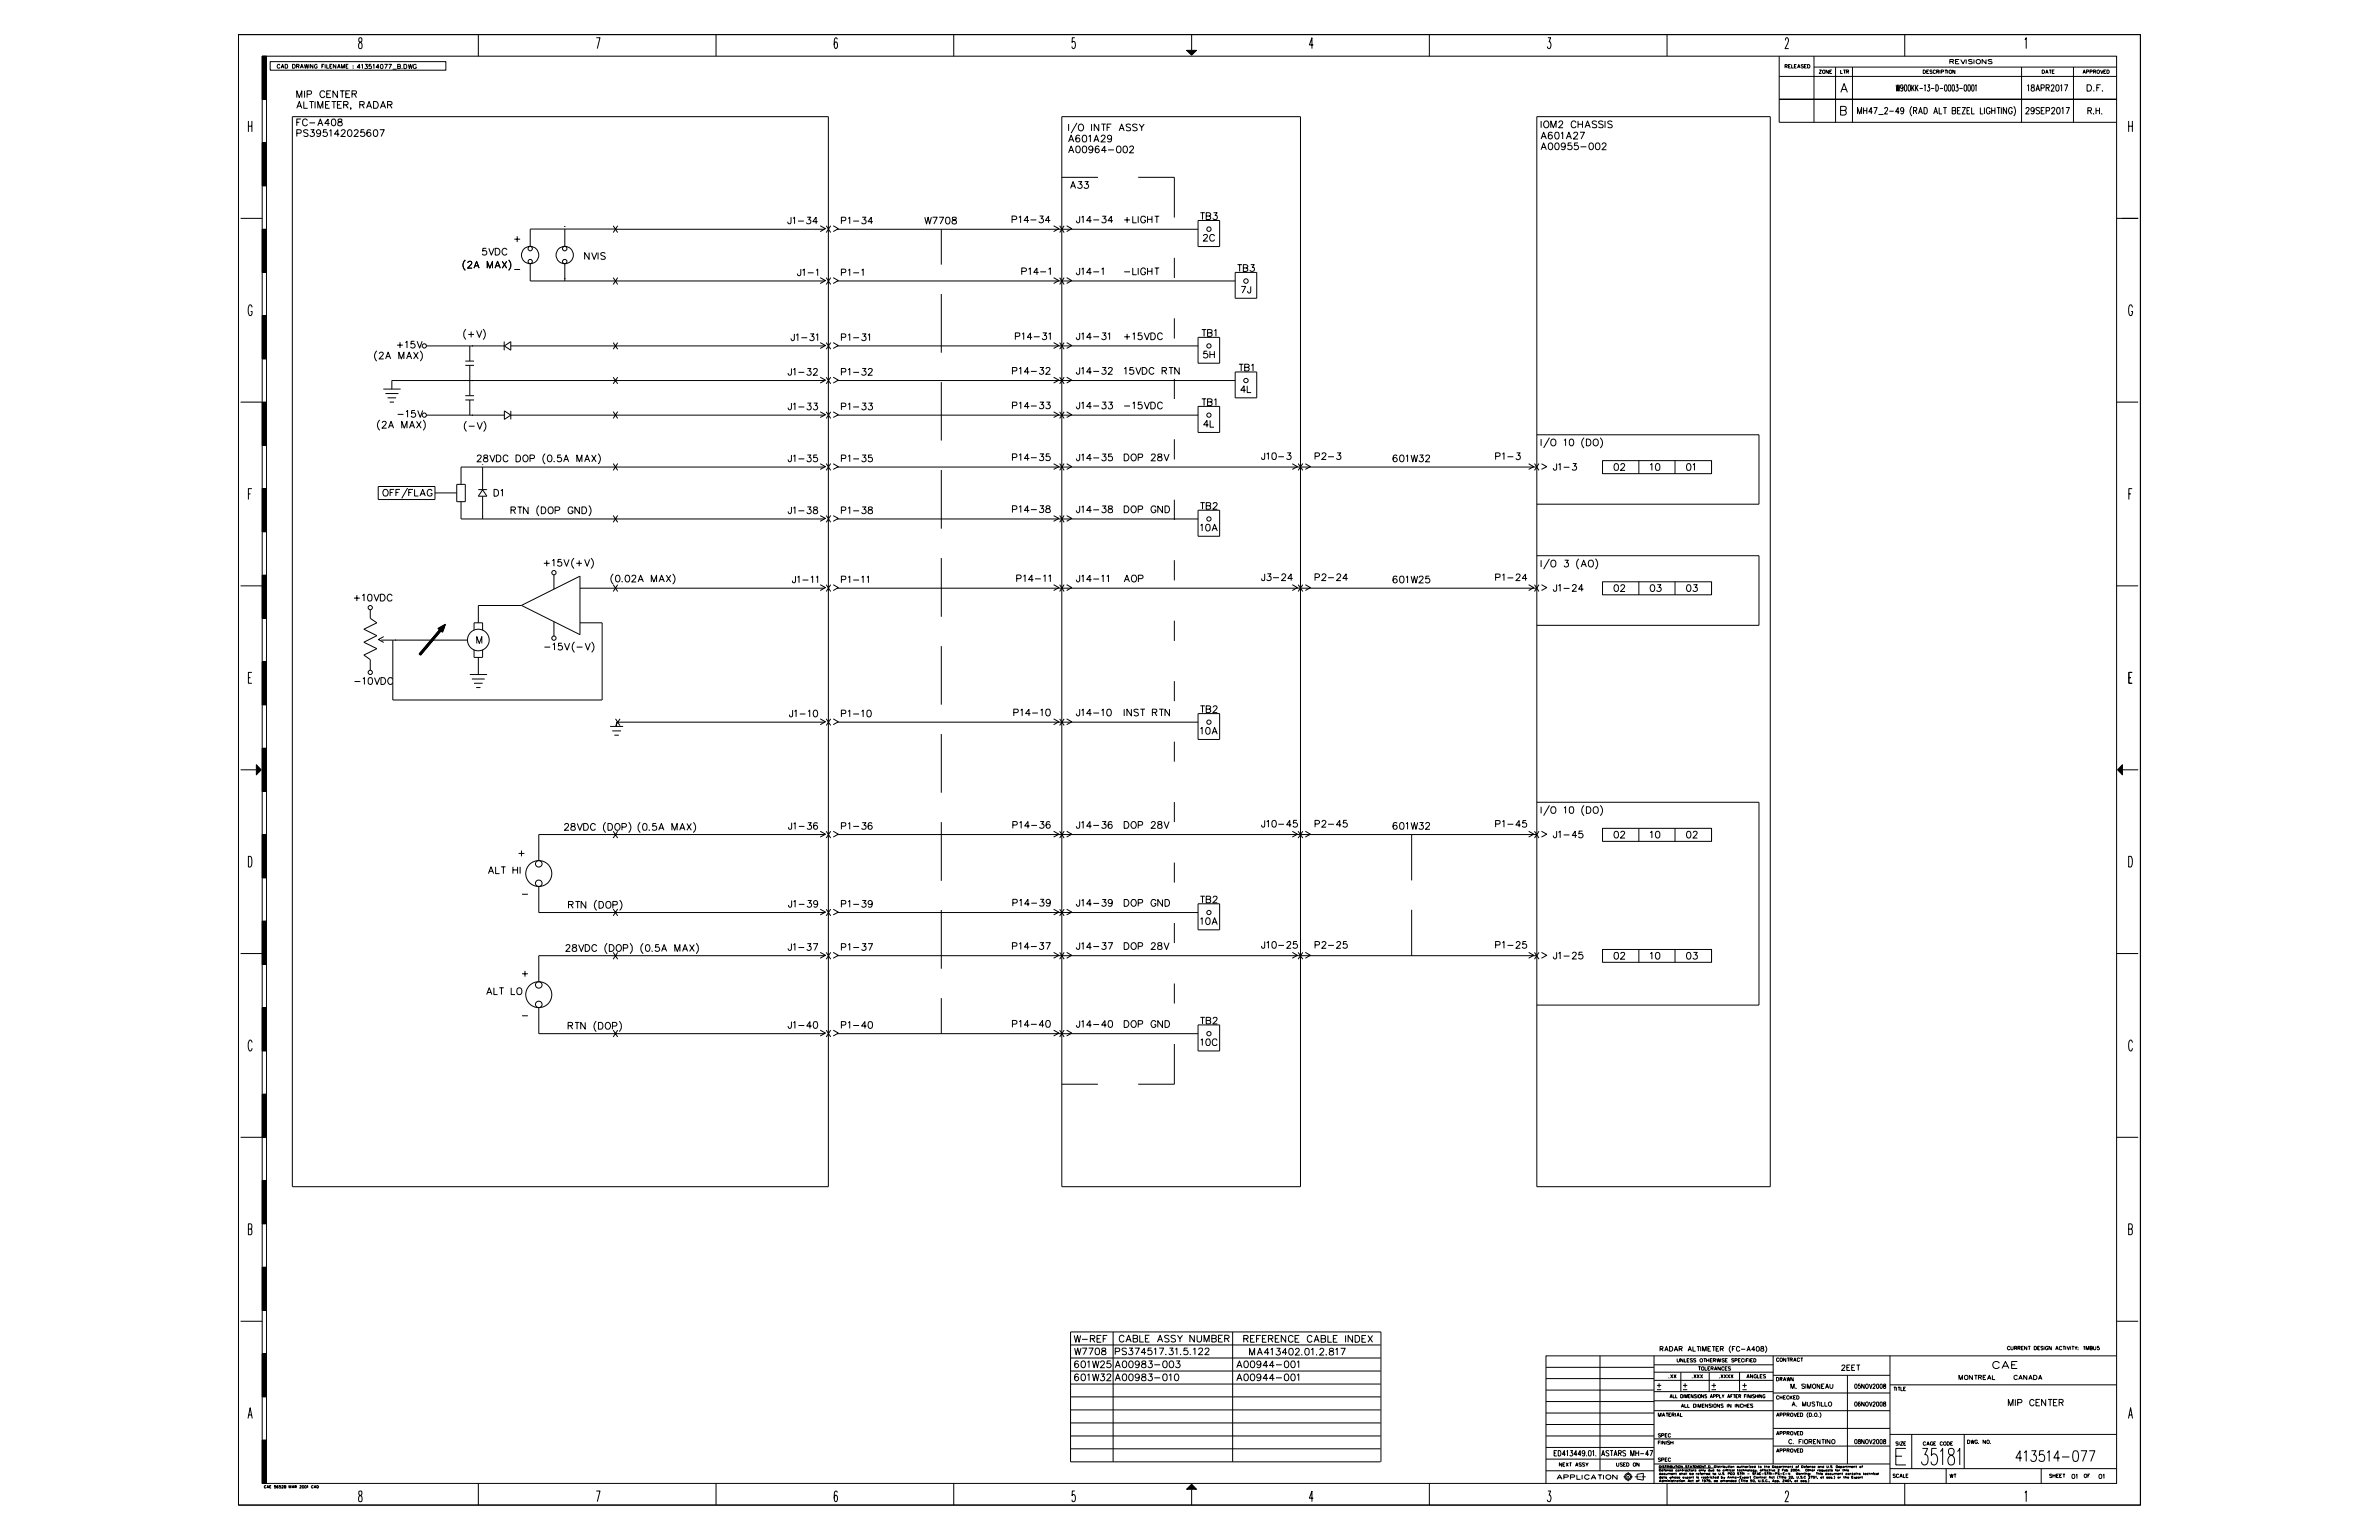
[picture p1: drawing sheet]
<svg xmlns="http://www.w3.org/2000/svg" width="432mm" height="279mm" viewBox="0 0 432 279" stroke-linecap="round" stroke-linejoin="round" font-family="sans-serif">
<defs><g id="words">
<g font-size="3">
<text x="344.1" y="265.8">E</text>
<text x="348.8" y="265.8">35181</text>
</g>
<g font-size="2">
<text x="65.1" y="8.8">8</text>
<text x="108.2" y="8.8">7</text>
<text x="194.5" y="8.8">5</text>
<text x="237.7" y="8.8">4</text>
<text x="280.8" y="8.8">3</text>
<text x="324" y="8.8">2</text>
<text x="367.5" y="8.8">1</text>
<text x="45.1" y="23.9">H</text>
<text x="386.4" y="23.9">H</text>
<text x="45" y="57.3">G</text>
<text x="386.4" y="57.3">G</text>
<text x="45.1" y="90.6">F</text>
<text x="386.4" y="90.6">F</text>
<text x="45.1" y="124">E</text>
<text x="386.4" y="124">E</text>
<text x="45.1" y="157.3">D</text>
<text x="386.4" y="157.3">D</text>
<text x="45" y="190.7">C</text>
<text x="386.4" y="190.7">C</text>
<text x="45.1" y="224">B</text>
<text x="386.4" y="224">B</text>
<text x="45" y="257.4">A</text>
<text x="386.3" y="257.4">A</text>
<text x="364.5" y="265.2">413514-077</text>
<text x="65.1" y="272.5">8</text>
<text x="108.2" y="272.5">7</text>
<text x="151.4" y="272.5">6</text>
<text x="194.5" y="272.5">5</text>
<text x="237.7" y="272.5">4</text>
<text x="280.8" y="272.5">3</text>
<text x="324" y="272.5">2</text>
<text x="367.5" y="272.5">1</text>
</g>
<g font-size="1.6">
<text x="334.1" y="16.7">A</text>
<text x="334.1" y="20.9">B</text>
</g>
<text font-size="1.3" x="361.7" y="248.3">CAE</text>
<g font-size="1.2">
<text x="53.9" y="17.7">MIP CENTER</text>
<text x="344.2" y="16.5">W900KK-13-D-0003-0001</text>
<text x="368" y="16.5">18APR2017</text>
<text x="378.8" y="16.5">D.F.</text>
<text x="53.9" y="22.8">FC-A408</text>
<text x="53.9" y="19.7">ALTIMETER, RADAR</text>
<text x="194" y="23.7">I/O INTF ASSY</text>
<text x="279.7" y="23.2">IOM2 CHASSIS</text>
<text x="337.2" y="20.7">MH47_2-49 (RAD ALT BEZEL LIGHTING)</text>
<text x="367.7" y="20.7">29SEP2017</text>
<text x="379" y="20.7">R.H.</text>
<text x="53.9" y="24.8">PS395142025607</text>
<text x="194" y="25.8">A601A29</text>
<text x="194" y="27.7">A00964-002</text>
<text x="279.7" y="25.2">A601A27</text>
<text x="279.7" y="27.2">A00955-002</text>
<text x="194.3" y="34.2">A33</text>
<text x="112.1" y="41" transform="rotate(-180 112.1 41)">X</text>
<text x="140.8" y="40.6">J1-34</text>
<text x="152.7" y="40.6">P1-34</text>
<text x="167.9" y="40.6">W7708</text>
<text x="181.4" y="40.4">P14-34</text>
<text x="195.4" y="40.4">J14-34+LIGHT</text>
<text x="217.9" y="39.8">TB3</text>
<text x="87.6" y="46.3">5VDC</text>
<text x="106.1" y="47.1">NVIS</text>
<text x="150" y="42.2">X</text>
<text x="192.3" y="42.2">X</text>
<text x="218.4" y="43.8">2C</text>
<text x="84" y="48.6">(2A MAX)</text>
<text x="93.3" y="49.4">-</text>
<text x="112.1" y="50.4" transform="rotate(-180 112.1 50.4)">X</text>
<text x="142.9" y="50">J1-1</text>
<text x="150" y="51.6">X</text>
<text x="152.7" y="50">P1-1</text>
<text x="183.3" y="49.8">P14-1</text>
<text x="192.3" y="51.6">X</text>
<text x="195.4" y="49.9">J14-1</text>
<text x="204.1" y="49.9">-LIGHT</text>
<text x="224.6" y="49.3">TB3</text>
<text x="225.3" y="53.2">7J</text>
<text x="68" y="65.1">(2A MAX)</text>
<text x="72.1" y="63.2">+15V</text>
<text x="84.2" y="61.2">(+V)</text>
<text x="112.1" y="62.1" transform="rotate(-180 112.1 62.1)">X</text>
<text x="141.4" y="61.8">J1-31</text>
<text x="150" y="63.4">X</text>
<text x="152.7" y="61.8">P1-31</text>
<text x="182" y="61.6">P14-31</text>
<text x="192.3" y="63.4">X</text>
<text x="195.4" y="61.6">J14-31+15VDC</text>
<text x="218.1" y="61">TB1</text>
<text x="218.4" y="64.9">5H</text>
<text x="112.1" y="68.4" transform="rotate(-180 112.1 68.4)">X</text>
<text x="140.9" y="68.1">J1-32</text>
<text x="150" y="69.7">X</text>
<text x="152.7" y="68.1">P1-32</text>
<text x="181.5" y="67.9">P14-32</text>
<text x="192.3" y="69.7">X</text>
<text x="195.4" y="67.9">J14-3215VDC RTN</text>
<text x="224.9" y="67.3">TB1</text>
<text x="225.2" y="71.2">4L</text>
<text x="68.5" y="77.7">(2A MAX)</text>
<text x="72.2" y="75.7">-15V</text>
<text x="112.1" y="74.7" transform="rotate(-180 112.1 74.7)">X</text>
<text x="140.9" y="74.4">J1-33</text>
<text x="150" y="75.9">X</text>
<text x="152.7" y="74.4">P1-33</text>
<text x="181.5" y="74.2">P14-33</text>
<text x="192.3" y="75.9">X</text>
<text x="195.4" y="74.2">J14-33-15VDC</text>
<text x="218.1" y="73.6">TB1</text>
<text x="218.5" y="77.5">4L</text>
<text x="86" y="83.8">28VDC DOP (0.5A MAX)</text>
<text x="140.9" y="83.8">J1-35</text>
<text x="152.7" y="83.8">P1-35</text>
<text x="181.5" y="83.6">P14-35</text>
<text x="195.4" y="83.6">J14-35DOP</text>
<text x="229" y="83.4">J10-3</text>
<text x="238.7" y="83.4">P2-3</text>
<text x="252.8" y="83.8">601W32</text>
<text x="271.5" y="83.4">P1-3</text>
<text x="279.7" y="80.9">I/O 10 (DO)</text>
<text x="112.1" y="84.1" transform="rotate(-180 112.1 84.1)">X</text>
<text x="281.9" y="85.3">J1-3</text>
<text x="292.9" y="85.3">02</text>
<text x="299.5" y="85.3">10</text>
<text x="306.1" y="85.3">01</text>
<text x="69.5" y="90">OFF/FLAG</text>
<text x="89.7" y="90">D1</text>
<text x="90.4" y="93.2">RTN (DOP GND)</text>
<text x="112.1" y="93.5" transform="rotate(-180 112.1 93.5)">X</text>
<text x="140.9" y="93.2">J1-38</text>
<text x="150" y="94.8">X</text>
<text x="152.7" y="93.2">P1-38</text>
<text x="181.5" y="93">P14-38</text>
<text x="192.3" y="94.8">X</text>
<text x="195.4" y="93">J14-38DOP</text>
<text x="217.9" y="92.4">TB2</text>
<text x="217.9" y="96.3">10A</text>
<text x="98.7" y="102.7">+15V(+V)</text>
<text x="110.9" y="105.6">(0.02A MAX)</text>
<text x="112.1" y="106.1" transform="rotate(-180 112.1 106.1)">X</text>
<text x="141.5" y="105.7">J1-11</text>
<text x="150" y="107.3">X</text>
<text x="152.7" y="105.7">P1-11</text>
<text x="182.1" y="105.6">P14-11</text>
<text x="192.3" y="107.3">X</text>
<text x="195.4" y="105.6">J14-11AOP</text>
<text x="229" y="105.3">J3-24</text>
<text x="235.6" y="107.3">X</text>
<text x="238.7" y="105.3">P2-24</text>
<text x="252.8" y="105.7">601W25</text>
<text x="271.5" y="105.4">P1-24</text>
<text x="278.5" y="107.3">X</text>
<text x="279.7" y="102.9">I/O 3 (AO)</text>
<text x="281.9" y="107.3">J1-24</text>
<text x="292.9" y="107.3">02</text>
<text x="299.5" y="107.3">03</text>
<text x="306.1" y="107.3">03</text>
<text x="64.2" y="109.1">+10VDC</text>
<text x="69.6" y="115.5" transform="rotate(-180 69.6 115.5)">&gt;</text>
<text x="86.5" y="116.7">M</text>
<text x="98.8" y="117.9">-15V(-V)</text>
<text x="64.3" y="124.2">-10VDC</text>
<text x="111.7" y="131.6">X</text>
<text x="111.8" y="131.6">.</text>
<text x="141" y="130.1">J1-10</text>
<text x="150" y="131.6">X</text>
<text x="152.7" y="130.1">P1-10</text>
<text x="181.6" y="129.9">P14-10</text>
<text x="192.3" y="131.6">X</text>
<text x="195.4" y="129.9">J14-10INST</text>
<text x="217.9" y="129.3">TB2</text>
<text x="217.9" y="133.2">10A</text>
<text x="279.7" y="147.6">I/O 10 (DO)</text>
<text x="94.1" y="155.4">+</text>
<text x="102.4" y="150.6">28VDC (DOP) (0.5A MAX)</text>
<text x="112.1" y="150.8" transform="rotate(-180 112.1 150.8)">X</text>
<text x="141" y="150.5">J1-36</text>
<text x="150" y="152">X</text>
<text x="152.7" y="150.5">P1-36</text>
<text x="181.5" y="150.3">P14-36</text>
<text x="192.3" y="152">X</text>
<text x="195.4" y="150.3">J14-36DOP</text>
<text x="229" y="150.1">J10-45</text>
<text x="235.6" y="152">X</text>
<text x="238.7" y="150.1">P2-45</text>
<text x="252.8" y="150.5">601W32</text>
<text x="271.5" y="150.1">P1-45</text>
<text x="278.5" y="152">X</text>
<text x="281.9" y="152">J1-45</text>
<text x="292.9" y="152">02</text>
<text x="299.5" y="152">10</text>
<text x="306.1" y="152">02</text>
<text x="88.7" y="158.5">ALT HI</text>
<text x="94.7" y="162.8">-</text>
<text x="103.2" y="164.8">RTN (DOP)</text>
<text x="112.1" y="164.9" transform="rotate(-180 112.1 164.9)">X</text>
<text x="141" y="164.6">J1-39</text>
<text x="150" y="166.2">X</text>
<text x="152.7" y="164.6">P1-39</text>
<text x="181.5" y="164.4">P14-39</text>
<text x="192.3" y="166.2">X</text>
<text x="195.4" y="164.4">J14-39DOP</text>
<text x="217.9" y="163.8">TB2</text>
<text x="217.9" y="167.7">10A</text>
<text x="102.7" y="172.6">28VDC (DOP) (0.5A MAX)</text>
<text x="112.1" y="172.8" transform="rotate(-180 112.1 172.8)">X</text>
<text x="140.9" y="172.4">J1-37</text>
<text x="152.7" y="172.4">P1-37</text>
<text x="181.5" y="172.3">P14-37</text>
<text x="195.4" y="172.3">J14-37DOP</text>
<text x="229" y="172">J10-25</text>
<text x="238.7" y="172">P2-25</text>
<text x="271.5" y="172.1">P1-25</text>
<text x="281.9" y="174">J1-25</text>
<text x="94.7" y="177.2">+</text>
<text x="150" y="174">X</text>
<text x="192.3" y="174">X</text>
<text x="235.6" y="174">X</text>
<text x="278.5" y="174">X</text>
<text x="292.9" y="174">02</text>
<text x="299.5" y="174">10</text>
<text x="306.1" y="174">03</text>
<text x="88.3" y="180.5">ALT LO</text>
<text x="94.7" y="184.8">-</text>
<text x="217.9" y="185.8">TB2</text>
<text x="103.1" y="186.7">RTN (DOP)</text>
<text x="112.1" y="186.9" transform="rotate(-180 112.1 186.9)">X</text>
<text x="140.9" y="186.6">J1-40</text>
<text x="150" y="188.1">X</text>
<text x="152.7" y="186.6">P1-40</text>
<text x="181.5" y="186.4">P14-40</text>
<text x="192.3" y="188.1">X</text>
<text x="195.4" y="186.4">J14-40DOP</text>
<text x="217.9" y="189.7">10C</text>
<text x="195" y="243.5">W-REF</text>
<text x="195" y="245.8">W7708</text>
<text x="202.4" y="245.8">PS374517.31.5.122</text>
<text x="203.2" y="243.5">CABLE ASSY NUMBER</text>
<text x="225.7" y="243.5">REFERENCE CABLE INDEX</text>
<text x="226.8" y="245.9">MA413402.01.2.817</text>
<text x="195" y="248.1">601W25</text>
<text x="195" y="250.5">601W32</text>
<text x="202.4" y="248.1">A00983-003</text>
<text x="202.4" y="250.5">A00983-010</text>
<text x="224.5" y="248.1">A00944-001</text>
<text x="224.5" y="250.5">A00944-001</text>
</g>
<text font-size="1.1" x="362" y="255">MIP CENTER</text>
<g font-size="1">
<text x="102.6" y="41.1" transform="rotate(-180 102.6 41.1)">.</text>
<text x="102.6" y="50.5" transform="rotate(-180 102.6 50.5)">.</text>
<text x="85.7" y="62.8" transform="rotate(-90 85.7 62.8)">.</text>
<text x="85.7" y="69.1" transform="rotate(-90 85.7 69.1)">.</text>
<text x="85.7" y="75.4" transform="rotate(-90 85.7 75.4)">.</text>
<text x="87.6" y="84.2" transform="rotate(-180 87.6 84.2)">.</text>
<text x="87.6" y="93.6" transform="rotate(-180 87.6 93.6)">.</text>
<text x="71.8" y="116.2" transform="rotate(-90 71.8 116.2)">.</text>
<text x="332.8" y="248.6">2EET</text>
<text x="282.1" y="264.2">ED413449.01.</text>
<text x="290.7" y="264.2">ASTARS MH-47</text>
</g>
<g font-size=".8">
<text x="353.9" y="11.6">REVISIONS</text>
<text x="301.3" y="245.2">RADAR ALTIMETER (FC-A408)</text>
<text x="325.1" y="251.9">M. SIMONEAU</text>
<text x="336.6" y="251.9">05NOV2008</text>
<text x="355.5" y="250.3">MONTREAL</text>
<text x="365.5" y="250.3">CANADA</text>
<text x="325.3" y="255.1">A. MUSTILLO</text>
<text x="336.6" y="255.1">06NOV2008</text>
<text x="324.7" y="261.9">C. FIORENTINO</text>
<text x="336.6" y="261.9">08NOV2008</text>
<text x="282.6" y="268.4">APPLICATION</text>
<text x="376.1" y="268.3">01</text>
<text x="381" y="268.3">01</text>
</g>
<text font-size=".7" x="50.3" y="12.4">CAD DRAWING FILENAME :413514077_B.DWG</text>
<g font-size=".6">
<text x="324" y="12.3">RELEASED</text>
<text x="330.2" y="13.3">ZONE</text>
<text x="334.1" y="13.3">LTR</text>
<text x="349.1" y="13.3">DESCRIPTION</text>
<text x="370.7" y="13.3">DATE</text>
<text x="378.1" y="13.3">APPROVED</text>
<text x="364.4" y="244.9">CURRENT DESIGN ACTIVITY: 1MBU5</text>
<text x="304.4" y="247.1">UNLESS OTHERWISE SPECIFIED</text>
<text x="308.3" y="248.6">TOLERANCES</text>
<text x="317" y="250">ANGLES</text>
<text x="322.4" y="247">CONTRACT</text>
<text x="322.4" y="250.5">DRAWN</text>
<text x="301" y="257">MATERIAL</text>
<text x="303.1" y="253.6">ALL DIMENSIONS APPLY AFTER FINISHING</text>
<text x="305.1" y="255.4">ALL DIMENSIONS IN INCHES</text>
<text x="322.4" y="253.9">CHECKED</text>
<text x="322.4" y="257">APPROVED (D.O.)</text>
<text x="343.7" y="252.3">TITLE</text>
<text x="301" y="262.1">FINISH</text>
<text x="301" y="260.7">SPEC</text>
<text x="322.4" y="260.3">APPROVED</text>
<text x="322.4" y="263.5">APPROVED</text>
<text x="344.1" y="262.2">SIZE</text>
<text x="349.1" y="262.2">CAGE CODE</text>
<text x="357.1" y="261.9">DWG. NO.</text>
<text x="283" y="266">NEXT ASSY</text>
<text x="293.4" y="266">USED ON</text>
<text x="301" y="265.1">SPEC</text>
<text x="343.6" y="268.1">SCALE</text>
<text x="353.9" y="268.1">WT</text>
<text x="372" y="268.1">SHEET</text>
<text x="378.3" y="268.1">OF</text>
</g>
<text font-size=".5" x="48" y="270">CAE 5652B MAR 2001 CAD</text>
<g font-size=".4">
<text x="301.2" y="266.3">DISTRIBUTION STATEMENT D. Distribution authorized to the Department of Defense and U.S. Department of</text>
<text x="301.2" y="266.9">Defense contractors only due to critical technology, effective 2 Feb 2004.</text>
<text x="301.2" y="267.6">document shall be referred to U.S. PEO STRI - SFAE-STRI-PS-E-V.</text>
<text x="301.2" y="268.8">Administration Act of 1979, as amended (Title 50, U.S.C., App. 2401, et seq.)</text>
<text x="301.2" y="268.2">data whose export is restricted by Arms-Export Control Act (Title 22, U.S.C 2751, et seq.) or the Export</text>
<text x="325.9" y="267.6">Warning:</text>
<text x="327.8" y="266.9">Other requests for this</text>
<text x="329.7" y="267.6">This document contains technical</text>
</g>
</g></defs>
<g fill="none" stroke="#000" stroke-width=".18">
<path d="M43.3 6.3h345.2v266.7h-345.2zM43.3 6.3h345.2v266.8h-345.2zM47.6 10.2h336.6v258.9h-336.6zM47.6 10.2h.8v7.8h-.8zM47.8 10.2v7.8M48.1 10.2v7.8M48.4 10.2v258.9M49 11.2h31.9v1.5h-31.9zM86.8 6.3v3.9M130 6.3v3.9M152 7.1l-.3-.3a2.12 2.12 0 0 0-.1 1.9l.1 .1a.76 .76 0 0 0 0-1.2l-.3 .3v.2M173.1 6.3v3.9"/>
<path d="M215.4 9.1h1.8l-.9 .9zM216.3 6.3v2.8M259.4 6.3v3.9M302.6 6.3v3.9M322.9 10.2v12h61.3M322.9 18h61.3M322.9 13.9h61.3M329.2 10.2v12M329.2 12.2h55M333.2 12.2v10M336.2 12.2v10M345.7 6.3v3.9"/>
<path d="M347 19.3a1.42 1.42 0 0 0 0 1.8M365.5 19.3a1.42 1.42 0 0 1 0 1.8M366.9 12.2v10M376.3 12.2v10M43.7 39.6h3.9M47.6 25.9h.8v7.8h-.8zM47.8 25.9v7.8M48.1 25.9v7.8M53.1 21.2h97.3v194.1h-97.3zM192.7 21.2h43.3v194.1h-43.3zM192.7 32.2h6.6M195.5 22.3l-1.1 1.9"/>
<path d="M206.6 32.2h6.5v7.3M278.9 21.2h42.4v194.1h-42.4zM384.2 39.6h3.9M47.6 41.6h.8v7.8h-.8zM47.6 57.3h.8v7.8h-.8zM47.8 41.6v7.8M47.8 57.3v7.8M48.1 41.6v7.8M48.1 57.3v7.8M84.5 47.2a1.23 1.23 0 0 0 0 1.8M84.6 59.7a1.31 1.31 0 0 0 0 1.9M87.7 59.7a1.23 1.23 0 0 1 0 1.9"/>
<path d="M92.3 47.2a1.31 1.31 0 0 1 0 1.8M93.3 43.4h1.1M93.9 42.9v1M96.2 47.8v3.2h53.4M102.5 41.6v3.1M102.5 47.8v3.2M111.7 41.6h37.9M111.9 41.6h-15.7v3.1M148.9 41l.9 .5-.9 .5M148.9 50.4l.9 .5-.9 .5M151.2 41l1 .5-1 .5M151.2 50.4l1 .5-1 .5"/>
<path d="M151.9 41.6h65.6M151.9 51h72.3M170.9 41.6v6.4M170.9 53.3v10.7M191.2 41l1 .5-1 .5M191.2 50.4l1 .5-1 .5M193.6 41l.9 .5-.9 .5M193.6 50.4l.9 .5-.9 .5M213.1 46.8v3.6M213.1 57.7v3.7M217.5 40h3.9v4.7h-3.9zM224.2 49.4h3.9v4.7h-3.9z"/>
<path d="M43.7 73h3.9M47.6 73h.8v7.8h-.8zM48.1 73v7.8M68.4 63.6a1.23 1.23 0 0 0 0 1.9M68.9 76.2a1.23 1.23 0 0 0 0 1.9M69.6 70.6h3.1M70 71.4h2.3M70.3 72.2h1.6M70.7 73h.8M76.3 63.6a1.31 1.31 0 0 1 0 1.9M76.8 76.2a1.31 1.31 0 0 1 0 1.9M77.4 75.3h14.1"/>
<path d="M77.4 62.8h14.1M84.5 72.6h1.5M84.5 71.8h1.5M84.5 66.3h1.5M84.5 65.5h1.5M84.7 76.4a1.31 1.31 0 0 0 0 1.9M85.1 77.3h1M85.3 62.8v2.7M85.3 66.3v5.5M85.3 72.6v2.7M86.6 76.6l.5 1.3 .5-1.3M87.8 76.4a1.23 1.23 0 0 1 0 1.9"/>
<path d="M91.5 62v1.5M91.5 62h.1M91.5 63.5h.1M91.5 62.8l1.2-.8v1.5zM91.5 74.5l1.2 .8-1.2 .8zM92.7 75.3h56.9M92.7 62.8h56.9M92.7 74.5v1.6M92.7 76.1h.1M92.7 74.5h.1M148.9 74.7l.9 .5-.9 .5M148.9 68.4l.9 .6-.9 .5"/>
<path d="M148.9 62.2l.9 .5-.9 .5M149.6 69h-78.5v1.6M151.2 74.7l1 .5-1 .5M151.2 68.4l1 .6-1 .5M151.2 62.2l1 .5-1 .5M151.9 75.3h65.6M151.9 69h72.3M151.9 62.8h65.6M170.9 69.3v10.6M191.2 74.7l1 .5-1 .5M191.2 68.4l1 .6-1 .5M191.2 62.2l1 .5-1 .5"/>
<path d="M193.6 74.7l.9 .5-.9 .5M193.6 68.4l.9 .6-.9 .5M193.6 62.2l.9 .5-.9 .5M213.1 68.7v3.7M213.1 79.7v3.7M217.5 61.2h3.9v4.7h-3.9zM217.5 73.7h3.9v4.8h-3.9zM224.2 67.5h3.9v4.7h-3.9zM278.9 78.9h40.4v12.6h-40.4M281.2 79.4l-1 1.9M287.5 79.4a1.24 1.24 0 0 0 0 1.9M290.4 79.4a1.24 1.24 0 0 1 0 1.9"/>
<path d="M384.2 73h3.9M47.6 88.7h.8v7.8h-.8zM47.8 88.7v7.8M48.1 88.7v7.8M68.7 88.3h10.3v2.3h-10.3zM74 88.5l-1.1 1.9M79 89.4h3.9M82.9 87.9h1.6v3.1h-1.6zM83.7 91v3.2h65.9M86.8 88.8v.1M86.8 88.8h1.6M87.6 88.9l.8 1.1h-1.6z"/>
<path d="M87.6 84.7v4.1M87.6 90v4.2M88.4 88.8v.1M97.8 91.7a1.31 1.31 0 0 0 0 1.9M99 82.3a1.24 1.24 0 0 0 0 1.9M106.9 91.7a1.23 1.23 0 0 1 0 1.9M108.5 82.3a1.24 1.24 0 0 1 0 1.9M148.9 84.1l.9 .6-.9 .5M148.9 93.6l.9 .5-.9 .5M149.6 84.7h-65.9v3.2M150 84.1l.8 1.2M150.8 84.1l-.8 1.2"/>
<path d="M151.2 84.1l1 .6-1 .5M151.2 93.6l1 .5-1 .5M151.9 84.7h127M151.9 94.2h65.6M170.9 85.3v10.6M191.2 84.1l1 .6-1 .5M191.2 93.6l1 .5-1 .5M192.3 84.1l.8 1.2M193.1 84.1l-.8 1.2M193.6 84.1l.9 .6-.9 .5M193.6 93.6l.9 .5-.9 .5M211.3 82.4l.4 1.2 .5-1.2"/>
<path d="M211.5 91.8a.66 .66 0 0 1 .7 .3 .66 .66 0 0 1-.2 .9h-.5zM213.1 90.7v3.6M217.5 92.6h3.9v4.7h-3.9zM234.6 84.1l.9 .6-.9 .5M235.6 84.1l.9 1.2M236.5 84.1l-.9 1.2M236.9 84.1l.9 .6-.9 .5M277.5 84.1l.9 .6-.9 .5M278.5 84.1l.8 1.2M279.3 84.1l-.8 1.2M279.8 84.1l.9 .6-.9 .5M290.9 83.6h19.8v2.3h-19.8z"/>
<path d="M297.5 83.6v2.3M304 83.6v2.3M43.7 106.3h3.9M47.6 104.4h.8v7.8h-.8zM48.1 104.4v7.8M67.2 110.6v1.6l1.2 .8-2.4 1.2 2.4 1.1-2.4 1.2 2.4 1.2-2.4 1.2 1.2 .8v1.9M69.2 116.1h15.6M76.1 118.6v.1M76.2 118.5v.2M76.2 118.5v.3M76.2 118.4l.1 .4M76.3 118.4v.5"/>
<path d="M76.3 118.3l.1 .6M76.4 118.3v.5M76.4 118.2l.1 .5M76.5 118.1l.1 .5M76.6 118.1v.5M76.6 118v.5M76.7 117.9v.6M76.7 117.9l.1 .5M76.8 117.8v.6M76.8 117.8v.5M76.9 117.7v.5M76.9 117.7l.1 .4"/>
<path d="M77 117.6v.5M77 117.5v.5M77.1 117.4v.6M77.1 117.4l.1 .5M77.2 117.3v.6M77.2 117.3l.1 .5M77.3 117.2v.6M77.3 117.2l.1 .5M77.4 117.1v.5M77.4 117.1l.1 .4M77.5 117v.5M77.5 116.9v.5"/>
<path d="M77.5 116.9l.1 .5M77.6 116.8v.6M77.6 116.8l.1 .5M77.7 116.7v.6M77.8 116.7v.5M77.8 116.6v.5M77.8 116.6l.1 .5M77.9 116.5v.5M78 116.4v.5M78 116.3v.5M78 116.3l.1 .5M78.1 116.2v.6"/>
<path d="M78.1 116.2l.1 .5M78.2 116.1v.6M78.2 116.1v.5M78.2 116.1l.1 .5M78.3 116l.1 .5M78.4 116v.5M78.4 115.9v.5M78.4 115.9l.1 .4M78.5 115.8v.5M78.5 115.7l.1 .6M78.5 115.7l.1 .5M78.6 115.6v.6"/>
<path d="M78.6 115.6l.1 .5M78.7 115.6v.5M78.7 115.5v.5M78.7 115.5l.1 .5M78.8 115.4v.5M78.8 115.4l.1 .5M78.9 115.3v.5M78.9 115.3l.1 .4M79 115.2v.5M79 115.1l.1 .6M79.1 115.1v.5M79.1 115v.6"/>
<path d="M79.2 115v.5l-.1-.5M79.2 114.9l.1 .5M79.3 114.9v.5M79.3 114.8v.5M79.3 114.8l.1 .5M79.4 114.7v.5M79.4 114.7l.1 .5M79.4 114.6l.1 .5M79.5 114l1.4-.8-.6 1.5-.3-.2M79.5 114l.3 .3M79.5 114v.1M79.5 114.5l.1 .6"/>
<path d="M79.6 114v.1M79.6 114.5v.5M79.6 114.4v.6M79.6 113.9v.2M79.6 113.9l.1 .3M79.6 114.4l.1 .5M79.7 114.4v.5M79.7 113.9v.3M79.7 113.9l.1 .3M79.7 114.3l.1 .5M79.8 114.3v.5M79.8 113.8v.9"/>
<path d="M79.8 114.3l-3.7 4.3 .2 .3 3.7-4.4M79.8 113.8l.1 .9M79.9 113.8v.8M79.9 113.8l.1 .8M80 114.5l-.1-.7 .1 .7M80 113.7l.1 .8M80.1 113.7l.1 .9M80.2 113.6l.1 1.1-.1-1.1M80.3 113.5l.1 .9M80.4 114.5l-.1-.9v1.1M80.4 113.5l.1 .9M80.4 113.5l.1 .7"/>
<path d="M80.5 113.5v.7M80.5 113.5l.1 .6M80.5 113.4l.1 .5M80.6 113.4v.4M80.6 113.3l.1 .4M80.7 113.3v.3M80.7 113.3l.1 .2M80.8 113.3v.1M80.8 113.3h.1M86 117.9v1.4h1.6v-1.4M86 114.3v-1.3h1.6v1.3M86.8 119.3v3.1"/>
<path d="M94.6 109.9l10.7-5.4v10.6l-10.6-5.2M94.7 109.9h-7.9v3.1M100.5 104.3v2.6M100.5 112.8v2.6M104.2 101.2a1.27 1.27 0 0 0 0 2M104.3 116.5a1.27 1.27 0 0 0 0 1.9M105.3 106.7h44.3M105.3 113h4v14h-38v-10.9M107.3 101.2a1.27 1.27 0 0 1 0 2M107.4 116.5a1.27 1.27 0 0 1 0 1.9M111.3 104.1a1.24 1.24 0 0 0 0 1.9M122.1 104.1a1.24 1.24 0 0 1 0 1.9"/>
<path d="M148.9 106.1l.9 .5-.9 .5M151.2 106.1l1 .5-1 .5M151.9 106.7h127M170.9 101.2v10.7M170.9 117.2v10.6M191.2 106.1l1 .5-1 .5M193.6 106.1l.9 .5-.9 .5M213.1 101.6v3.7M213.1 112.6v3.7M234.6 106.1l.9 .5-.9 .5M236.9 106.1l.9 .5-.9 .5M277.5 106.1l.9 .5-.9 .5"/>
<path d="M278.9 100.8h40.4v12.7h-40.4M279.8 106.1l.9 .5-.9 .5M281.2 101.4l-1 1.9M286.6 101.4a1.31 1.31 0 0 0 0 1.9M289.6 101.4a1.23 1.23 0 0 1 0 1.9M290.9 105.6h19.8v2.3h-19.8zM297.5 105.6v2.3M304 105.6v2.3M384.2 106.3h3.9M43.7 139.7h2.8M46.5 138.7l.9 1-.9 .9zM47.6 120.1h.8v7.8h-.8z"/>
<path d="M47.6 135.7h.8v7.9h-.8zM47.8 135.7v7.9M48.1 120.1v7.8M48.1 135.7v7.9M85.3 122.4h3.1M85.7 123.2h2.3M86 124h1.6M86.4 124.7h.8M110.7 131.8h2.4M111.1 132.6h1.6M111.5 133.4h.8M111.9 131h37.7"/>
<path d="M148.9 130.4l.9 .6-.9 .5M151.2 130.4l1 .6-1 .5M151.9 131h65.6M170.9 133.2v10.6M191.2 130.4l1 .6-1 .5M193.6 130.4l.9 .6-.9 .5M213.1 123.6v3.6M213.1 134.5v3.7M217.5 129.5h3.9v4.7h-3.9zM385.2 138.7v1.9l-.8-.9zM385.2 139.7h2.9M47.6 151.4h.8v7.9h-.8z"/>
<path d="M48.1 151.4v7.9M109.9 149.2a1.31 1.31 0 0 0 0 1.9M114.1 149.2a1.23 1.23 0 0 1 0 1.9M116.2 149.2a1.31 1.31 0 0 0 0 1.9M125.8 149.2a1.23 1.23 0 0 1 0 1.9M148.9 150.8l.9 .5-.9 .6M149.6 151.4h-51.8v4.7M151.2 150.8l1 .5-1 .6M151.9 151.4h127M170.9 149.2v10.6M191.2 150.8l1 .5-1 .6M193.6 150.8l.9 .5-.9 .6"/>
<path d="M211.3 149l.4 1.3 .5-1.3M213.1 145.5v3.7M213.1 156.5v3.6M234.6 150.8l.9 .5-.9 .6M236.9 150.8l.9 .5-.9 .6M256.2 151.4v8.3M277.5 150.8l.9 .5-.9 .6M278.9 145.6h40.4v36.8h-40.4M279.8 150.8l.9 .5-.9 .6M281.2 146.1l-1 1.9M287.5 146.1a1.23 1.23 0 0 0 0 1.9M290.4 146.1a1.23 1.23 0 0 1 0 1.9"/>
<path d="M290.9 150.3h19.8v2.3h-19.8zM297.5 150.3v2.3M304 150.3v2.3M43.7 173h3.9M47.6 167.1h.8v7.9h-.8zM47.8 167.1v7.9M48.1 167.1v7.9M97.8 160.8v4.8h51.8M108.3 163.3a1.23 1.23 0 0 0 0 1.9M110.2 171.1a1.27 1.27 0 0 0 0 1.9M112.5 163.3a1.23 1.23 0 0 1 0 1.9M114.4 171.1a1.35 1.35 0 0 1 0 1.9"/>
<path d="M116.7 171.1a1.27 1.27 0 0 0 0 1.9M126.4 171.1a1.35 1.35 0 0 1 0 1.9M148.9 165l.9 .5-.9 .5M148.9 172.8l.9 .5-.9 .5M149.6 173.4h-51.8v4.7M151.2 165l1 .5-1 .5M151.2 172.8l1 .5-1 .5M151.9 165.6h65.6M151.9 173.4h127M170.9 165.1v10.7M191.2 165l1 .5-1 .5M191.2 172.8l1 .5-1 .5"/>
<path d="M193.6 165l.9 .5-.9 .5M193.6 172.8l.9 .5-.9 .5M211.3 171l.4 1.3 .5-1.3M211.5 163.2a.66 .66 0 0 1 .7 .3 .66 .66 0 0 1-.2 .9h-.5zM213.1 167.5v3.6M213.1 178.4v3.7M217.5 164h3.9v4.7h-3.9zM234.6 172.8l.9 .5-.9 .5M236.9 172.8l.9 .5-.9 .5M256.2 165.1v8.3M277.5 172.8l.9 .5-.9 .5M279.8 172.8l.9 .5-.9 .5"/>
<path d="M290.9 172.3h19.8v2.3h-19.8zM297.5 172.3v2.3M304 172.3v2.3M384.2 173h3.9M47.6 182.8h.8v7.9h-.8zM47.6 198.5h.8v7.8h-.8zM47.8 198.5v7.8M48.1 182.8v7.9M48.1 198.5v7.8M97.8 182.8v4.7h51.8M108.2 185.3a1.23 1.23 0 0 0 0 1.8M112.4 185.3a1.31 1.31 0 0 1 0 1.8"/>
<path d="M148.9 186.9l.9 .5-.9 .6M151.2 186.9l1 .5-1 .6M151.9 187.5h65.6M170.9 181.1v6.4M191.2 186.9l1 .5-1 .6M192.7 196.7h6.6M193.6 186.9l.9 .5-.9 .6M211.5 185.2a.66 .66 0 0 1 .7 .3 .66 .66 0 0 1-.2 .8l-.5 .1zM213.1 189.4v7.3h-6.5M217.5 185.9h3.9v4.8h-3.9zM43.7 206.3h3.9M47.6 214.2h.8v7.8h-.8z"/>
<path d="M47.8 214.2v7.8M48.1 214.2v7.8M384.2 206.3h3.9M43.7 239.7h3.9M47.6 229.9h.8v7.8h-.8zM47.8 229.9v7.8M48.1 229.9v7.8M384.2 239.7h3.9M47.6 245.6h.8v7.8h-.8zM47.8 245.6v7.8M48.1 245.6v7.8M194.3 244h56.3"/>
<path d="M194.3 258.2h56.3M194.3 255.8h56.3M194.3 253.4h56.3M194.3 251.1h56.3M194.3 248.7h56.3M194.3 246.4h56.3M202 241.7v23.5M223.7 241.7v23.5M280.6 250.1h19.6M280.6 252.2h19.6M280.6 254.3h19.6M280.6 256.4h19.6"/>
<path d="M280.6 258.4h19.6M280.6 248.1h19.6M290.4 246v20.8M300.2 247.6h21.6M300.2 249h21.6M300.2 250.4h21.6M300.2 252.5h21.6M300.2 254.1h21.6M300.2 255.9h42.8M300.2 246v23.1M300.7 251.4h.8M300.7 252.1h.8"/>
<path d="M301.1 251v.7M302.9 249.9l.1 .1M303.2 249.4l.4 .6M303.6 249.4l-.4 .6M303.8 249.4l.4 .6M304.2 249.4l-.4 .6M305.1 249v3.5M305.5 252.1h.7M305.5 251.4h.7M305.9 251v.7M307.2 249.9v.1M307.4 249.4l.5 .6"/>
<path d="M307.9 249.4l-.5 .6M308 249.4l.4 .6M308.4 249.4l-.4 .6M308.6 249.4l.4 .6M309 249.4l-.4 .6M310.2 249v3.5M310.7 251.4h.8M310.7 252.1h.8M311.1 251v.7M312.1 249.9v.1M312.3 249.4l.5 .6M312.8 249.4l-.5 .6"/>
<path d="M312.9 249.4l.5 .6M313.4 249.4l-.5 .6M313.5 249.4l.5 .6M314 249.4l-.5 .6M314.1 244.2a.85 .85 0 0 0 0 1.2M314.1 249.4l.5 .6M314.6 249.4l-.5 .6M315.7 249v3.5M316.3 251.4h.7M316.3 252.1h.7M316.7 251v.7M320.4 244.2a.85 .85 0 0 1 0 1.2"/>
<path d="M321.8 259.2h21.2M321.8 252.7h21.2M321.8 249.5h21.2M321.8 246v19.6M328.2 256.3a.64 .64 0 0 0 0 .9M330.3 256.3a.64 .64 0 0 1 0 .9M335.3 249.5v16.1M343 251.2h41.2M343 246v23.1M384.2 246h-103.6v23.1M47.6 261.3h.8v7.8h-.8zM47.8 261.3v7.8"/>
<path d="M48.1 261.3v7.8M86.8 269.1v3.9M130 269.1v3.9M173.1 269.1v3.9M194.3 262.9h56.3M194.3 260.5h56.3M215.4 270.2l.9-.9 .9 .9zM216.3 270.2v2.8M250.6 265.2h-56.3v-23.5h56.3v23.5M259.4 269.1v3.9M280.6 260.5h19.6M280.6 262.6h19.6"/>
<path d="M280.6 264.7h19.6M280.6 266.8h19.6M294.7 267.9h.5M295.3 267.9h.4M295.5 267.1v.5M295.5 267.8v.3M295.5 268.3v.4M295.8 267.9h.5M296.7 267.9h.7M297.1 267.5l1.2-.2v1.2l-1.2-.1zM297.6 267.9h.2M298 267.9h.7"/>
<path d="M300.2 261.1h21.6M300.2 265.6h42.8M301.1 266.3h10M302.6 269.1v3.9M315.8 268.4a.31 .31 0 0 0-.2 .3 .31 .31 0 0 0 .2 .3M321.8 262.4h21.2M322.8 267.8l-.2 .2 .2 .3M328.2 268.4l.1 .2-.1 .4M332.9 267.8l.1 .2-.1 .3M343 266.5h41.2M343 260.2h41.2M345.7 269.1v3.9"/>
<path d="M347 260.2v6.3M353.2 266.5v2.6M356.5 260.2v6.3M370.5 266.5v2.6"/>
<circle cx="96.2" cy="46.3" r="1.57"/>
<circle cx="96.2" cy="45.1" r=".4"/>
<circle cx="96.2" cy="47.4" r=".39"/>
<circle cx="102.5" cy="46.3" r="1.57"/>
<circle cx="102.5" cy="45.1" r=".41"/>
<circle cx="102.5" cy="47.4" r=".4"/>
<circle cx="219.4" cy="41.6" r=".4"/>
<circle cx="226.1" cy="51" r=".41"/>
<circle cx="77" cy="62.8" r=".39"/>
<circle cx="219.4" cy="62.8" r=".39"/>
<circle cx="219.4" cy="75.3" r=".39"/>
<circle cx="226.2" cy="69" r=".4"/>
<circle cx="219.4" cy="94.2" r=".39"/>
<circle cx="67.2" cy="110.2" r=".39"/>
<circle cx="86.8" cy="116.1" r="1.96"/>
<circle cx="100.5" cy="103.9" r=".39"/>
<circle cx="100.5" cy="115.8" r=".39"/>
<circle cx="67.2" cy="122" r=".39"/>
<circle cx="219.4" cy="131" r=".39"/>
<circle cx="97.8" cy="158.5" r="2.36"/>
<circle cx="97.8" cy="156.7" r=".59"/>
<circle cx="97.8" cy="160.3" r=".59"/>
<circle cx="97.8" cy="178.7" r=".59"/>
<circle cx="219.4" cy="165.6" r=".39"/>
<circle cx="97.8" cy="180.5" r="2.36"/>
<circle cx="97.8" cy="182.2" r=".59"/>
<circle cx="219.4" cy="187.5" r=".39"/>
<circle cx="295.5" cy="267.9" r=".62"/>
<circle cx="295.5" cy="267.9" r=".43"/>
</g>
<g fill="#000">
<path d="M215.4 9.1h1.8l-.9 .9zM46.5 138.7l.9 1-.9 .9zM385.2 138.7v1.9l-.8-.9zM215.4 270.2l.9-.9 .9 .9z"/>
<path d="M47.6 10.2h.8v7.8h-.8z" fill-rule="evenodd"/>
<path d="M47.6 25.9h.8v7.8h-.8z" fill-rule="evenodd"/>
<path d="M47.6 41.6h.8v7.8h-.8z" fill-rule="evenodd"/>
<path d="M47.6 57.3h.8v7.8h-.8z" fill-rule="evenodd"/>
<path d="M47.6 73h.8v7.8h-.8z" fill-rule="evenodd"/>
<path d="M47.6 88.7h.8v7.8h-.8z" fill-rule="evenodd"/>
<path d="M47.6 104.4h.8v7.8h-.8z" fill-rule="evenodd"/>
<path d="M47.6 120.1h.8v7.8h-.8z" fill-rule="evenodd"/>
<path d="M47.6 135.7h.8v7.9h-.8z" fill-rule="evenodd"/>
<path d="M47.6 151.4h.8v7.9h-.8z" fill-rule="evenodd"/>
<path d="M47.6 167.1h.8v7.9h-.8z" fill-rule="evenodd"/>
<path d="M47.6 182.8h.8v7.9h-.8z" fill-rule="evenodd"/>
<path d="M47.6 198.5h.8v7.8h-.8z" fill-rule="evenodd"/>
<path d="M47.6 214.2h.8v7.8h-.8z" fill-rule="evenodd"/>
<path d="M47.6 229.9h.8v7.8h-.8z" fill-rule="evenodd"/>
<path d="M47.6 245.6h.8v7.8h-.8z" fill-rule="evenodd"/>
<path d="M322.4 249.9l.1 .1z" fill-rule="evenodd"/>
<path d="M47.6 261.3h.8v7.8h-.8z" fill-rule="evenodd"/>
</g>
<use href="#words"/>
</svg>
